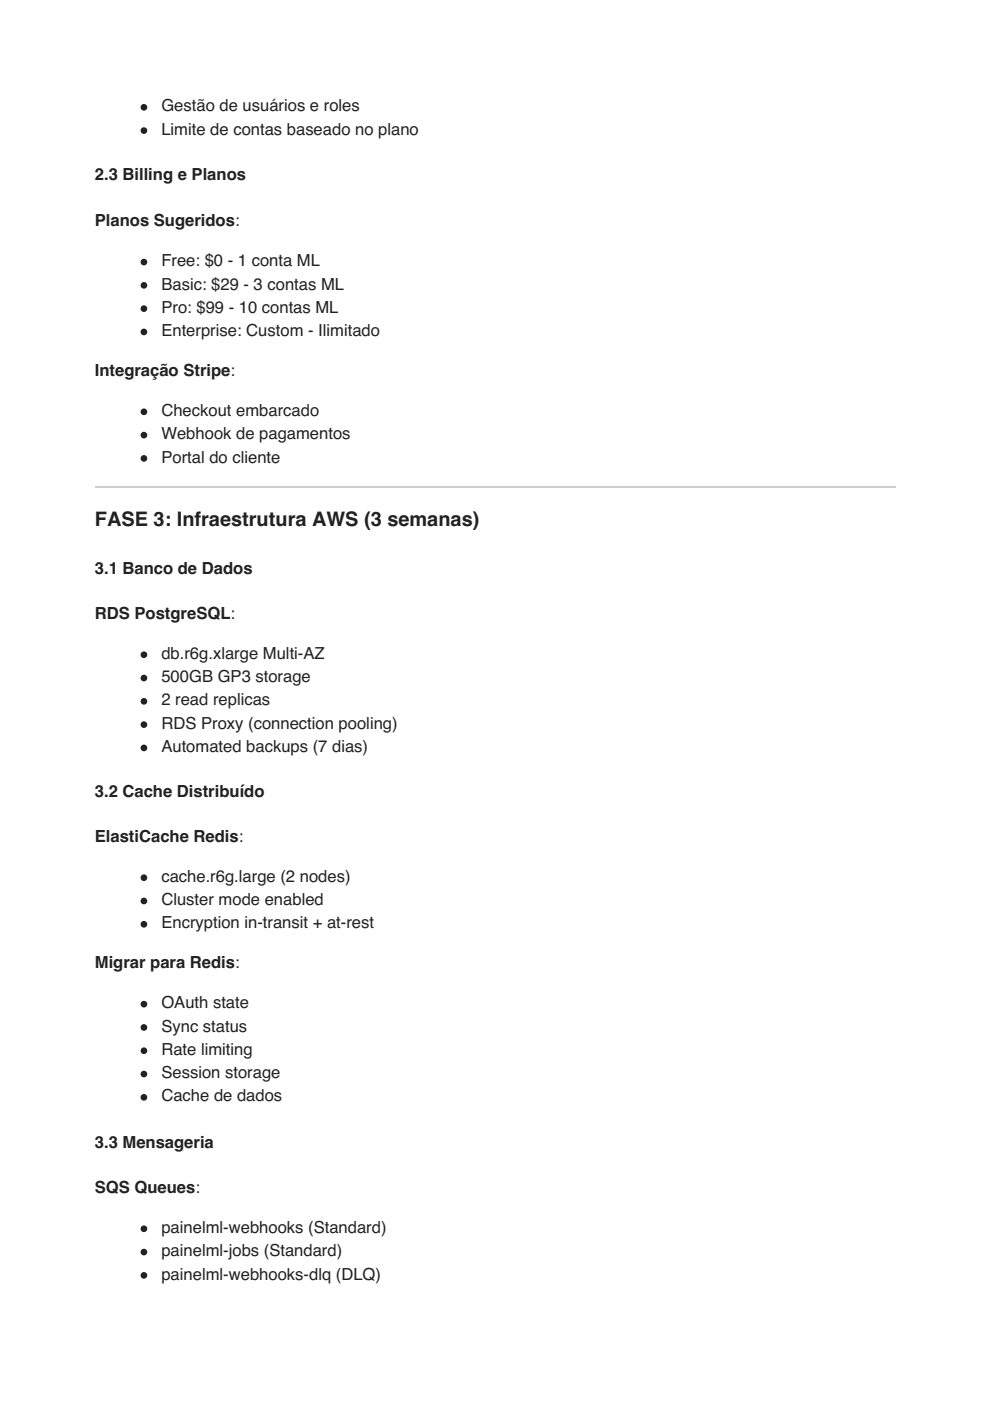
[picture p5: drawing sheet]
<svg xmlns="http://www.w3.org/2000/svg" width="210mm" height="297mm" viewBox="0 0 210 297" stroke-linecap="round" stroke-linejoin="round" font-family="sans-serif">
<defs><g id="words">
<text font-size="4.2" fill="#222" x="20.1" y="111.5">FASE 3: Infraestrutura AWS (3 semanas)</text>
<g font-size="3.5" fill="#222">
<text x="34.2" y="23.6">Gestão de usuários e roles</text>
<text x="34.2" y="28.6">Limite de contas baseado no plano</text>
<text x="20.1" y="38.1">2.3 Billing e Planos</text>
<text x="20.1" y="48">Planos Sugeridos:</text>
<text x="34.2" y="56.4">Free: $0 - 1 conta ML</text>
<text x="34.2" y="61.4">Basic: $29 - 3 contas ML</text>
<text x="34.2" y="66.3">Pro: $99 - 10 contas ML</text>
<text x="34.2" y="71.3">Enterprise: Custom - Ilimitado</text>
<text x="20.1" y="79.7">Integração Stripe:</text>
<text x="34.2" y="88.2">Checkout embarcado</text>
<text x="34.2" y="93.1">Webhook de pagamentos</text>
<text x="34.2" y="98.1">Portal do cliente</text>
<text x="20.1" y="121.7">3.1 Banco de Dados</text>
<text x="20.1" y="131.2">RDS PostgreSQL:</text>
<text x="34.2" y="139.7">db.r6g.xlarge Multi-AZ</text>
<text x="34.2" y="144.6">500GB GP3 storage</text>
<text x="34.2" y="149.6">2 read replicas</text>
<text x="34.2" y="154.5">RDS Proxy (connection pooling)</text>
<text x="34.2" y="159.5">Automated backups (7 dias)</text>
<text x="20.1" y="169">3.2 Cache Distribuído</text>
<text x="20.1" y="178.5">ElastiCache Redis:</text>
<text x="34.2" y="187">cache.r6g.large (2 nodes)</text>
<text x="34.2" y="191.9">Cluster mode enabled</text>
<text x="34.2" y="196.8">Encryption in-transit + at-rest</text>
<text x="20.1" y="205.3">Migrar para Redis:</text>
<text x="34.2" y="213.8">OAuth state</text>
<text x="34.2" y="218.7">Sync status</text>
<text x="34.2" y="223.7">Rate limiting</text>
<text x="34.2" y="228.6">Session storage</text>
<text x="34.2" y="233.5">Cache de dados</text>
<text x="20.1" y="243.4">3.3 Mensageria</text>
<text x="20.1" y="252.9">SQS Queues:</text>
<text x="34.2" y="261.4">painelml-webhooks (Standard)</text>
<text x="34.2" y="266.3">painelml-jobs (Standard)</text>
<text x="34.2" y="271.3">painelml-webhooks-dlq (DLQ)</text>
</g>
</g></defs>
<path d="M20.1 103.2h169.7" fill="none" stroke="#ccc" stroke-width=".35"/>
<g fill="#222" stroke="#222" stroke-width=".35">
<circle cx="30.5" cy="22.8" r=".53"/>
<circle cx="30.5" cy="27.7" r=".53"/>
<circle cx="30.5" cy="55.6" r=".53"/>
<circle cx="30.5" cy="60.5" r=".53"/>
<circle cx="30.5" cy="65.4" r=".53"/>
<circle cx="30.5" cy="70.4" r=".53"/>
<circle cx="30.5" cy="87.3" r=".53"/>
<circle cx="30.5" cy="92.3" r=".53"/>
<circle cx="30.5" cy="97.2" r=".53"/>
<circle cx="30.5" cy="138.8" r=".53"/>
<circle cx="30.5" cy="143.8" r=".53"/>
<circle cx="30.5" cy="148.7" r=".53"/>
<circle cx="30.5" cy="153.6" r=".53"/>
<circle cx="30.5" cy="158.6" r=".53"/>
<circle cx="30.5" cy="186.1" r=".53"/>
<circle cx="30.5" cy="191" r=".53"/>
<circle cx="30.5" cy="196" r=".53"/>
<circle cx="30.5" cy="212.9" r=".53"/>
<circle cx="30.5" cy="217.8" r=".53"/>
<circle cx="30.5" cy="222.8" r=".53"/>
<circle cx="30.5" cy="227.7" r=".53"/>
<circle cx="30.5" cy="232.7" r=".53"/>
<circle cx="30.5" cy="260.5" r=".53"/>
<circle cx="30.5" cy="265.5" r=".53"/>
<circle cx="30.5" cy="270.4" r=".53"/>
</g>
<use href="#words"/>
</svg>
